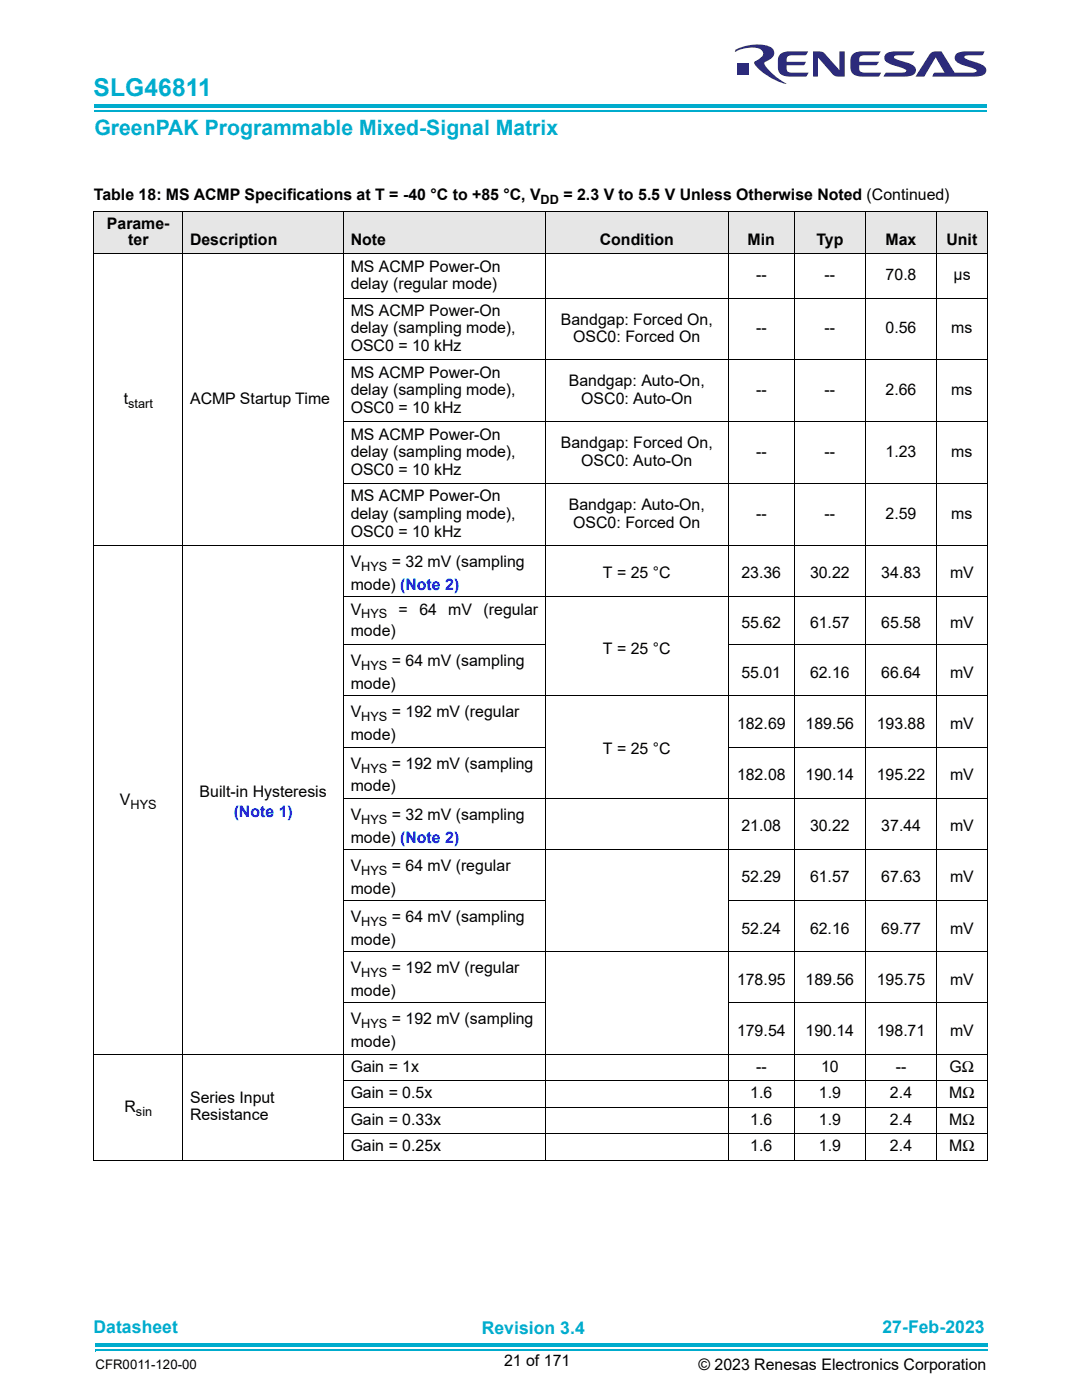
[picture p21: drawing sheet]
<svg xmlns="http://www.w3.org/2000/svg" width="216mm" height="279mm" viewBox="0 0 216 279" stroke-linecap="round" stroke-linejoin="round" font-family="sans-serif">
<defs><g id="words">
<text font-size="4.9" fill="#00accd" x="18.7" y="19.1">SLG46811</text>
<text font-size="4.2" fill="#00accd" x="18.8" y="26.9">GreenPAK Programmable Mixed-Signal Matrix</text>
<g font-size="3.5" fill="#00accd">
<text x="18.7" y="266.1">Datasheet</text>
<text x="96.1" y="266.3">Revision 3.4</text>
<text x="176.1" y="266.1">27-Feb-2023</text>
</g>
<g font-size="3.2">
<text x="18.7" y="39.9">Table 18: MS ACMP Specifications at T = -40 °C to +85 °C, V</text>
<text x="112.4" y="39.9">= 2.3 V to 5.5 V Unless Otherwise Noted (Continued)</text>
<text x="21.3" y="45.7">Parame-</text>
<text x="25.6" y="48.9">ter</text>
<text x="37.9" y="48.9">Description</text>
<text x="70" y="48.9">Note</text>
<text x="119.7" y="48.9">Condition</text>
<text x="149.2" y="48.9">Min</text>
<text x="162.9" y="48.9">Typ</text>
<text x="176.7" y="48.9">Max</text>
<text x="188.8" y="48.9">Unit</text>
<text x="70" y="54.2">MS ACMP Power-On</text>
<text x="70" y="57.7">delay (regular mode)</text>
<text x="150.9" y="56">--</text>
<text x="164.5" y="56">--</text>
<text x="176.7" y="56">70.8</text>
<text x="190.2" y="56">µs</text>
<text x="70" y="63">MS ACMP Power-On</text>
<text x="111.9" y="64.8">Bandgap: Forced On,</text>
<text x="70" y="66.5">delay (sampling mode),</text>
<text x="70" y="70.1">OSC0 = 10 kHz</text>
<text x="114.4" y="68.3">OSC0: Forced On</text>
<text x="150.9" y="66.5">--</text>
<text x="164.5" y="66.5">--</text>
<text x="176.7" y="66.5">0.56</text>
<text x="189.8" y="66.5">ms</text>
<text x="70" y="75.4">MS ACMP Power-On</text>
<text x="113.5" y="77.1">Bandgap: Auto-On,</text>
<text x="24.7" y="80.6">t</text>
<text x="37.9" y="80.6">ACMP Startup Time</text>
<text x="70" y="78.9">delay (sampling mode),</text>
<text x="70" y="82.4">OSC0 = 10 kHz</text>
<text x="116" y="80.6">OSC0: Auto-On</text>
<text x="150.9" y="78.9">--</text>
<text x="164.5" y="78.9">--</text>
<text x="176.7" y="78.9">2.66</text>
<text x="189.8" y="78.9">ms</text>
<text x="70" y="87.7">MS ACMP Power-On</text>
<text x="111.9" y="89.5">Bandgap: Forced On,</text>
<text x="70" y="91.2">delay (sampling mode),</text>
<text x="70" y="94.8">OSC0 = 10 kHz</text>
<text x="116" y="93">OSC0: Auto-On</text>
<text x="150.9" y="91.2">--</text>
<text x="164.5" y="91.2">--</text>
<text x="176.7" y="91.2">1.23</text>
<text x="189.8" y="91.2">ms</text>
<text x="70" y="100.1">MS ACMP Power-On</text>
<text x="113.5" y="101.8">Bandgap: Auto-On,</text>
<text x="70" y="103.6">delay (sampling mode),</text>
<text x="70" y="107.1">OSC0 = 10 kHz</text>
<text x="114.4" y="105.4">OSC0: Forced On</text>
<text x="150.9" y="103.6">--</text>
<text x="164.5" y="103.6">--</text>
<text x="176.7" y="103.6">2.59</text>
<text x="189.8" y="103.6">ms</text>
<text x="70" y="113.2">V</text>
<text x="78.2" y="113.2">= 32 mV (sampling</text>
<text x="70" y="117.7">mode) (Note 2)</text>
<text x="120.3" y="115.4">T = 25 °C</text>
<text x="148" y="115.4">23.36</text>
<text x="161.6" y="115.4">30.22</text>
<text x="175.9" y="115.4">34.83</text>
<text x="189.6" y="115.4">mV</text>
<text x="70" y="122.6">V</text>
<text x="79.5" y="122.6">=</text>
<text x="83.7" y="122.6">64</text>
<text x="89.5" y="122.6">mV</text>
<text x="96.5" y="122.6">(regular</text>
<text x="148" y="125.3">55.62</text>
<text x="161.6" y="125.3">61.57</text>
<text x="175.9" y="125.3">65.58</text>
<text x="189.6" y="125.3">mV</text>
<text x="70" y="126.9">mode)</text>
<text x="120.3" y="130.4">T = 25 °C</text>
<text x="70" y="133">V</text>
<text x="70" y="137.5">mode)</text>
<text x="78.2" y="133">= 64 mV (sampling</text>
<text x="148" y="135.2">55.01</text>
<text x="161.6" y="135.2">62.16</text>
<text x="175.9" y="135.2">66.64</text>
<text x="189.6" y="135.2">mV</text>
<text x="70" y="143.2">V</text>
<text x="78.2" y="143.2">= 192 mV (regular</text>
<text x="70" y="147.7">mode)</text>
<text x="147.1" y="145.5">182.69</text>
<text x="160.7" y="145.5">189.56</text>
<text x="175" y="145.5">193.88</text>
<text x="189.6" y="145.5">mV</text>
<text x="70" y="153.4">V</text>
<text x="78.2" y="153.4">= 192 mV (sampling</text>
<text x="120.3" y="150.5">T = 25 °C</text>
<text x="147.1" y="155.7">182.08</text>
<text x="160.7" y="155.7">190.14</text>
<text x="175" y="155.7">195.22</text>
<text x="189.6" y="155.7">mV</text>
<text x="23.9" y="160.7">V</text>
<text x="39.8" y="159.1">Built-in Hysteresis</text>
<text x="70" y="157.9">mode)</text>
<text x="70" y="163.6">V</text>
<text x="78.2" y="163.6">= 32 mV (sampling</text>
<text x="148" y="165.9">21.08</text>
<text x="161.6" y="165.9">30.22</text>
<text x="175.9" y="165.9">37.44</text>
<text x="189.6" y="165.9">mV</text>
<text x="70" y="168.1">mode) (Note 2)</text>
<text x="70" y="173.8">V</text>
<text x="78.2" y="173.8">= 64 mV (regular</text>
<text x="70" y="178.4">mode)</text>
<text x="148" y="176.1">52.29</text>
<text x="161.6" y="176.1">61.57</text>
<text x="175.9" y="176.1">67.63</text>
<text x="189.6" y="176.1">mV</text>
<text x="70" y="184">V</text>
<text x="78.2" y="184">= 64 mV (sampling</text>
<text x="70" y="188.6">mode)</text>
<text x="148" y="186.3">52.24</text>
<text x="161.6" y="186.3">62.16</text>
<text x="175.9" y="186.3">69.77</text>
<text x="189.6" y="186.3">mV</text>
<text x="70" y="194.2">V</text>
<text x="78.2" y="194.2">= 192 mV (regular</text>
<text x="147.1" y="196.5">178.95</text>
<text x="160.7" y="196.5">189.56</text>
<text x="175" y="196.5">195.75</text>
<text x="189.6" y="196.5">mV</text>
<text x="70" y="198.8">mode)</text>
<text x="70" y="204.4">V</text>
<text x="70" y="209">mode)</text>
<text x="78.2" y="204.4">= 192 mV (sampling</text>
<text x="147.1" y="206.7">179.54</text>
<text x="160.7" y="206.7">190.14</text>
<text x="175" y="206.7">198.71</text>
<text x="189.6" y="206.7">mV</text>
<text x="70" y="213.9">Gain = 1x</text>
<text x="150.9" y="213.9">--</text>
<text x="163.8" y="213.9">10</text>
<text x="178.7" y="213.9">--</text>
<text x="189.5" y="213.9">GΩ</text>
<text x="24.8" y="221.8">R</text>
<text x="37.9" y="220.1">Series Input</text>
<text x="70" y="219.2">Gain = 0.5x</text>
<text x="149.7" y="219.2">1.6</text>
<text x="163.4" y="219.2">1.9</text>
<text x="177.6" y="219.2">2.4</text>
<text x="189.4" y="219.2">MΩ</text>
<text x="37.9" y="223.6">Resistance</text>
<text x="70" y="224.5">Gain = 0.33x</text>
<text x="149.7" y="224.5">1.6</text>
<text x="163.4" y="224.5">1.9</text>
<text x="177.6" y="224.5">2.4</text>
<text x="189.4" y="224.5">MΩ</text>
<text x="70" y="229.8">Gain = 0.25x</text>
<text x="149.7" y="229.8">1.6</text>
<text x="163.4" y="229.8">1.9</text>
<text x="177.6" y="229.8">2.4</text>
<text x="189.4" y="229.8">MΩ</text>
<text x="100.6" y="272.7">21 of 171</text>
<text x="139.4" y="273.4">© 2023 Renesas Electronics Corporation</text>
</g>
<text font-size="3.2" fill="#00f" x="46.7" y="163">(Note 1)</text>
<text font-size="2.6" x="19" y="273.1">CFR0011-120-00</text>
<g font-size="2.5">
<text x="107.9" y="40.6">DD</text>
<text x="25.6" y="81.4">start</text>
<text x="72.1" y="114">HYS</text>
<text x="72.1" y="123.4">HYS</text>
<text x="72.1" y="133.7">HYS</text>
<text x="72.1" y="144">HYS</text>
<text x="72.1" y="154.2">HYS</text>
<text x="26" y="161.5">HYS</text>
<text x="72.1" y="164.4">HYS</text>
<text x="72.1" y="174.6">HYS</text>
<text x="72.1" y="184.8">HYS</text>
<text x="72.1" y="195">HYS</text>
<text x="72.1" y="205.2">HYS</text>
<text x="27.1" y="222.6">sin</text>
</g>
</g></defs>
<path d="M18.9 268.1h178.1v.7h-178.1z" fill-rule="evenodd" fill="#00accd"/>
<path d="M19 269.5h178" fill="none" stroke="#00accd" stroke-width=".21"/>
<path d="M19 269.6h178.1" fill="none" stroke="#00accd" stroke-width=".2"/>
<path d="M196.9 269.3h.2v.3h-.2z" fill="#00accd"/>
<path d="M18.9 269.4h178.1" fill="none" stroke="#00accd" stroke-width=".2"/>
<path d="M18.9 269.4h.2v.3h-.2z" fill="#00accd"/>
<path d="M18.7 20.7h178.2v.7h-178.2z" fill-rule="evenodd" fill="#00accd"/>
<path d="M18.8 22.1h178.1" fill="none" stroke="#00accd" stroke-width=".21"/>
<path d="M18.8 22.2h178.2" fill="none" stroke="#00accd" stroke-width=".2"/>
<path d="M196.8 21.9h.2v.3h-.2z" fill="#00accd"/>
<path d="M18.8 22h178.1" fill="none" stroke="#00accd" stroke-width=".2"/>
<path d="M18.8 22h.1v.3h-.1z" fill="#00accd"/>
<g fill="#2c2b7b">
<path d="M162.2 10.3h.9a1.62 1.62 0 0 1 1.7 .6l2.7 3.1v-3.7h1.1v5a4.2 4.2 0 0 1-2.3-.3l-3.1-3.5v3.8h-1z"/>
<path d="M155.8 10.7a8 8 0 0 1 3.9-.4h1.6l-.6 .7h-2.6a.98 .98 0 0 0-1.1 1.3h3.8l-.2 .6-.3 .1h-3.3a1.05 1.05 0 0 0 .1 1.2 1.05 1.05 0 0 0 1.1 .3h3.2l-.5 .7-2 .1a3.8 3.8 0 0 1-3.4-.8 5.2 5.2 0 0 1 0-3.4z"/>
<path d="M170.3 10.7a8 8 0 0 1 3.9-.4h1.5l-.4 .7h-.2h-2.5a.98 .98 0 0 0-1.1 1.3h3.9l-.6 .7h-3.4a1.06 1.06 0 0 0 .2 1.2 1.06 1.06 0 0 0 1.1 .3h3.1l-.4 .7-2 .1a3.8 3.8 0 0 1-3.4-.8 5.2 5.2 0 0 1 0-3.4z"/>
<path d="M176.7 10.9a3.5 3.5 0 0 1 2.5-.6h3.3l-.5 .7h-1.4a3.1 3.1 0 0 0-2.2 .3v.1a3.2 3.2 0 0 0 1.8 .9 3.5 3.5 0 0 1 2.5 1.4 1.31 1.31 0 0 1-1.5 1.5l-4.9 .1a1.05 1.05 0 0 1 1.4-.8h.9a3.2 3.2 0 0 0 2.2-.2v-.3l-.8-.5a6.1 6.1 0 0 1-3.4-1.4 1.09 1.09 0 0 1 .1-1.2z"/>
<path d="M185.8 10.6a3 3 0 0 1 2.1-.2l2.6 4.1h1.9a3.4 3.4 0 0 0 2.4-.2l.1-.1a1.1 1.1 0 0 0-1-.7l-.7-.2a3.7 3.7 0 0 1-2.7-1.5 1.31 1.31 0 0 1 1.5-1.5h4.5l-.4 .7h-1.4a3.2 3.2 0 0 0-2.2 .3l.1 .4 1.4 .5a4.1 4.1 0 0 1 2.8 1.5 1.3 1.3 0 0 1-1.5 1.5l-9.3 .1 .3-.6 .2-.2h2l-1.8-3-2.3 3.8h-1.7z"/>
<path d="M147.1 12.7h2.2v2.3h-2.2z"/>
<path d="M146.8 9.9a8.8 8.8 0 0 1 7-.5 1.41 1.41 0 0 1 .7 1.4 1.41 1.41 0 0 1-1.1 1.2l-.7 .3a.38 .38 0 0 0-.1 .7 12.7 12.7 0 0 0 4.3 3.7 10.8 10.8 0 0 1-6.4-4.1l.1-.4 .6-.2a1.57 1.57 0 0 0 1-1.6 1.92 1.92 0 0 0-1.9-.9 6.9 6.9 0 0 0-3.6 .8z"/>
</g>
<g fill="#e6e6e6">
<path d="M18.7 42.2h17.8v8.5h-17.8z"/>
<path d="M36.5 42.2h32.1v8.5h-32.1z"/>
<path d="M68.6 42.2h40.2v8.5h-40.2z"/>
<path d="M108.8 42.2h36.5v8.5h-36.5z"/>
<path d="M145.3 42.2h13.2v8.5h-13.2z"/>
<path d="M158.5 42.2h14.2v8.5h-14.2z"/>
<path d="M172.7 42.2h14.2v8.5h-14.2z"/>
<path d="M186.9 42.2h10.1v8.5h-10.1z"/>
</g>
<g fill="none" stroke="#000" stroke-width=".2">
<path d="M18.6 42.2h178.5M18.6 50.7h178.5M18.7 42.3v189.1M36.5 42.1v189.5M68.5 59.5h128.6M68.6 42.1v189.5M108.8 42.1v189.5M145.3 42.1v189.5M158.5 42.1v189.5M172.7 42.1v189.5M186.9 42.1v189.5M197 42.3v189.1"/>
<path d="M68.5 71.8h128.6M68.5 84.2h128.6M68.5 96.5h128.6M18.6 108.9h178.5M68.5 119.1h128.6M68.5 128.7h40.4M68.5 138.9h128.6M145.2 128.7h51.9M68.5 149.1h40.4M68.5 159.3h128.6M145.2 149.1h51.9M68.5 169.5h128.6"/>
<path d="M68.5 179.7h40.4M145.2 179.7h51.9M68.5 189.9h128.6M18.6 210.4h178.5M68.5 200.2h40.4M68.5 215.6h128.6M145.2 200.2h51.9M18.6 231.5h178.5M68.5 220.9h128.6M68.5 226.2h128.6"/>
</g>
<use href="#words"/>
</svg>
